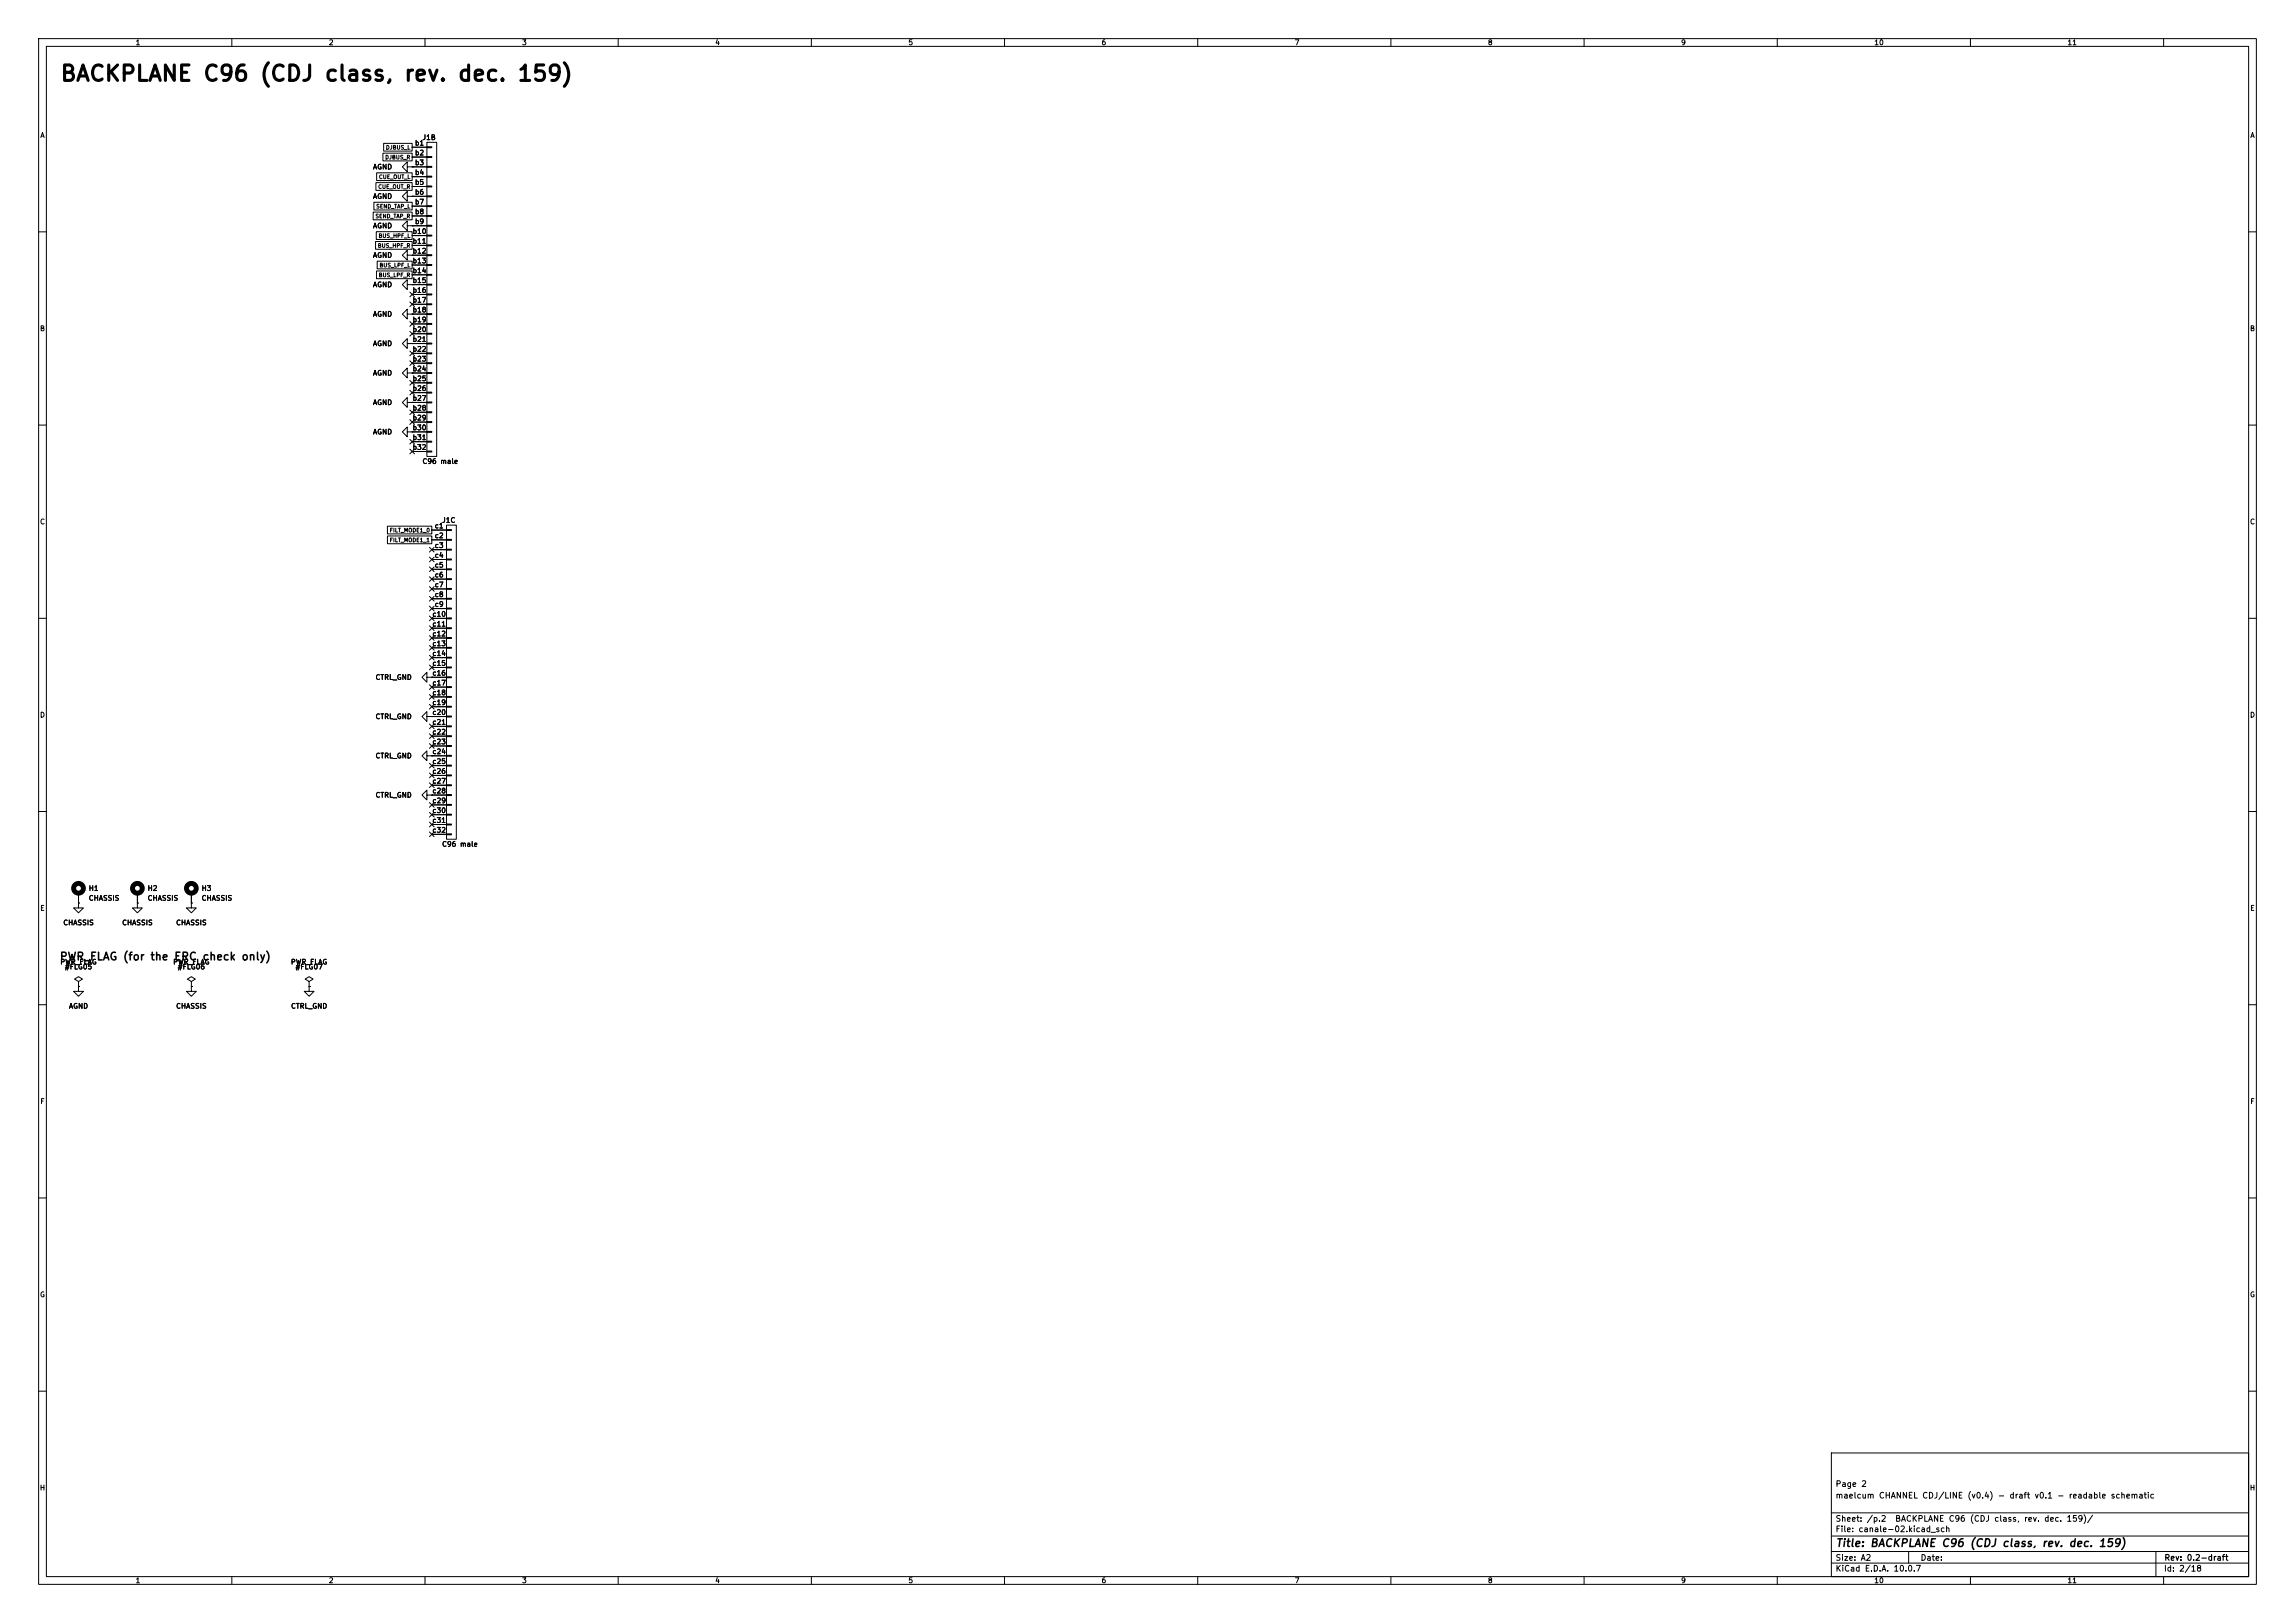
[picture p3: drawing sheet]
<svg xmlns="http://www.w3.org/2000/svg" width="594mm" height="420mm" viewBox="0 0 594 420" stroke-linecap="round" stroke-linejoin="round" font-family="sans-serif">
<defs><g id="words">
<text font-size="4" x="15.4" y="22">BACKPLANE C96 (CDJ class, rev. dec. 159)</text>
<g font-size="2">
<text x="15.3" y="249">PWR_FLAG (for the ERC check only)</text>
<text x="475" y="400.8">Title: BACKPLANE C96 (CDJ class, rev. dec. 159)</text>
</g>
<g font-size="1.5">
<text x="475" y="388.1">maelcum CHANNEL CDJ/LINE (v0.4) - draft v0.1 - readable schematic</text>
<text x="475" y="385.1">Page 2</text>
<text x="475" y="394.1">Sheet: /p.2</text>
<text x="490.4" y="394.1">BACKPLANE C96 (CDJ class, rev. dec. 159)/</text>
<text x="475" y="396.8">File: canale-02.kicad_sch</text>
<text x="475" y="407">KiCad E.D.A. 10.0.7</text>
<text x="475" y="404.2">Size: A2</text>
<text x="497" y="404.2">Date:</text>
<text x="560" y="407">Id: 2/18</text>
<text x="560.1" y="404.2">Rev: 0.2-draft</text>
</g>
<g font-size="1.3">
<text x="35" y="12">1</text>
<text x="85" y="12">2</text>
<text x="135" y="12">3</text>
<text x="185" y="12">4</text>
<text x="235" y="12">5</text>
<text x="285" y="12">6</text>
<text x="335" y="12">7</text>
<text x="385" y="12">8</text>
<text x="435" y="12">9</text>
<text x="485" y="12">10</text>
<text x="535" y="12">11</text>
<text x="10.3" y="36">A</text>
<text x="582.3" y="36">A</text>
<text x="107.3" y="38">b1</text>
<text x="107.3" y="40.5">b2</text>
<text x="109.2" y="36.5">J1B</text>
<text x="96.4" y="44.1">AGND</text>
<text x="107.3" y="43">b3</text>
<text x="107.3" y="45.6">b4</text>
<text x="96.4" y="51.8">AGND</text>
<text x="107.3" y="48.1">b5</text>
<text x="107.3" y="50.7">b6</text>
<text x="107.3" y="53.2">b7</text>
<text x="96.4" y="59.4">AGND</text>
<text x="107.3" y="55.7">b8</text>
<text x="107.3" y="58.3">b9</text>
<text x="106.7" y="60.8">b10</text>
<text x="106.7" y="63.4">b11</text>
<text x="106.7" y="65.9">b12</text>
<text x="96.4" y="67">AGND</text>
<text x="106.7" y="68.4">b13</text>
<text x="106.7" y="71">b14</text>
<text x="96.4" y="74.6">AGND</text>
<text x="106.7" y="73.5">b15</text>
<text x="106.7" y="76.1">b16</text>
<text x="96.4" y="82.2">AGND</text>
<text x="106.7" y="78.6">b17</text>
<text x="106.7" y="81.1">b18</text>
<text x="106.7" y="83.7">b19</text>
<text x="10.2" y="86">B</text>
<text x="96.4" y="89.9">AGND</text>
<text x="106.7" y="86.2">b20</text>
<text x="106.7" y="88.8">b21</text>
<text x="582.2" y="86">B</text>
<text x="106.7" y="91.3">b22</text>
<text x="106.7" y="93.8">b23</text>
<text x="96.4" y="97.5">AGND</text>
<text x="106.7" y="96.4">b24</text>
<text x="106.7" y="98.9">b25</text>
<text x="106.7" y="101.5">b26</text>
<text x="96.4" y="105.1">AGND</text>
<text x="106.7" y="104">b27</text>
<text x="106.7" y="106.5">b28</text>
<text x="96.4" y="112.7">AGND</text>
<text x="106.7" y="109.1">b29</text>
<text x="106.7" y="111.6">b30</text>
<text x="106.7" y="114.2">b31</text>
<text x="106.7" y="116.7">b32</text>
<text x="109.2" y="120.3">C96 male</text>
<text x="10.2" y="136">C</text>
<text x="112.4" y="137">c1</text>
<text x="114.3" y="135.6">J1C</text>
<text x="582.2" y="136">C</text>
<text x="112.4" y="139.6">c2</text>
<text x="112.4" y="142.1">c3</text>
<text x="112.4" y="144.6">c4</text>
<text x="112.4" y="147.2">c5</text>
<text x="112.4" y="149.7">c6</text>
<text x="112.4" y="152.3">c7</text>
<text x="112.4" y="154.8">c8</text>
<text x="111.8" y="159.9">c10</text>
<text x="112.4" y="157.3">c9</text>
<text x="111.8" y="162.4">c11</text>
<text x="111.8" y="165">c12</text>
<text x="111.8" y="167.5">c13</text>
<text x="111.8" y="170">c14</text>
<text x="111.8" y="172.6">c15</text>
<text x="97.1" y="176.2">CTRL_GND</text>
<text x="111.8" y="175.1">c16</text>
<text x="111.8" y="177.7">c17</text>
<text x="10.2" y="186">D</text>
<text x="111.8" y="180.2">c18</text>
<text x="111.8" y="182.7">c19</text>
<text x="111.8" y="185.3">c20</text>
<text x="582.2" y="186">D</text>
<text x="97.1" y="186.4">CTRL_GND</text>
<text x="111.8" y="187.8">c21</text>
<text x="111.8" y="190.4">c22</text>
<text x="97.1" y="196.5">CTRL_GND</text>
<text x="111.8" y="192.9">c23</text>
<text x="111.8" y="195.4">c24</text>
<text x="111.8" y="198">c25</text>
<text x="111.8" y="200.5">c26</text>
<text x="111.8" y="203.1">c27</text>
<text x="97.1" y="206.7">CTRL_GND</text>
<text x="111.8" y="205.6">c28</text>
<text x="111.8" y="208.1">c29</text>
<text x="111.8" y="210.7">c30</text>
<text x="111.8" y="213.2">c31</text>
<text x="111.8" y="215.8">c32</text>
<text x="114.3" y="219.4">C96 male</text>
<text x="22.8" y="230.8">H1</text>
<text x="22.8" y="233.4">CHASSIS</text>
<text x="38.1" y="230.8">H2</text>
<text x="38.1" y="233.4">CHASSIS</text>
<text x="52.1" y="230.8">H3</text>
<text x="52.1" y="233.4">CHASSIS</text>
<text x="10.3" y="236">E</text>
<text x="16.2" y="239.7">CHASSIS</text>
<text x="31.5" y="239.7">CHASSIS</text>
<text x="45.4" y="239.7">CHASSIS</text>
<text x="582.3" y="236">E</text>
<text x="15.5" y="249.9">PWR_FLAG</text>
<text x="16.7" y="251.2">#FLG05</text>
<text x="44.7" y="249.9">PWR_FLAG</text>
<text x="45.9" y="251.2">#FLG06</text>
<text x="75.2" y="249.9">PWR_FLAG</text>
<text x="76.3" y="251.2">#FLG07</text>
<text x="17.7" y="261.3">AGND</text>
<text x="45.4" y="261.3">CHASSIS</text>
<text x="75.2" y="261.3">CTRL_GND</text>
<text x="10.3" y="286">F</text>
<text x="582.3" y="286">F</text>
<text x="10.2" y="336">G</text>
<text x="582.2" y="336">G</text>
<text x="10.2" y="386">H</text>
<text x="582.2" y="386">H</text>
<text x="35" y="410">1</text>
<text x="85" y="410">2</text>
<text x="135" y="410">3</text>
<text x="185" y="410">4</text>
<text x="235" y="410">5</text>
<text x="285" y="410">6</text>
<text x="335" y="410">7</text>
<text x="385" y="410">8</text>
<text x="435" y="410">9</text>
<text x="485" y="410">10</text>
<text x="535" y="410">11</text>
</g>
<g font-size="1">
<text x="99.6" y="41.5">DJBUS_R</text>
<text x="99.8" y="38.9">DJBUS_L</text>
<text x="98" y="46.5">CUE_OUT_L</text>
<text x="97.8" y="49.1">CUE_OUT_R</text>
<text x="97.1" y="56.7">SEND_TAP_R</text>
<text x="97.2" y="54.2">SEND_TAP_L</text>
<text x="97.7" y="64.3">BUS_HPF_R</text>
<text x="97.9" y="61.8">BUS_HPF_L</text>
<text x="97.9" y="71.9">BUS_LPF_R</text>
<text x="98.1" y="69.4">BUS_LPF_L</text>
<text x="100.8" y="138">FILT_MODE1_0</text>
<text x="100.8" y="140.5">FILT_MODE1_1</text>
</g>
</g></defs>
<g fill="none" stroke="#000" stroke-width=".26">
<path d="M10 10h574v400h-574zM12 12h570v396h-570zM60 10v2M110 10v2M160 10v2M210 10v2M260 10v2M310 10v2M360 10v2M410 10v2M460 10v2M510 10v2"/>
<path d="M560 10v2M99.1 39.6h7.6v2h-7.6zM99.3 37.1h7.4v2h-7.4zM106.7 38.1h3.8M110.5 36.8h2.5v81.3h-2.5zM110.5 38h1.3v.2h-1.3zM96.6 54.9h10.1v2h-10.1zM96.8 52.3h9.9v2h-9.9zM97.3 47.3h9.4v2h-9.4zM97.4 60h9.3v2h-9.3zM97.5 44.7h9.2v2h-9.2zM105.4 43.2v-1.3l-1.3 1.3 1.3 1.3v-1.3h1.3"/>
<path d="M105.4 50.8v-1.3l-1.3 1.3 1.3 1.3v-1.3h1.3M105.4 58.4v-1.2l-1.3 1.2 1.3 1.3v-1.3h1.3M106.7 43.2h.1M106.7 50.8h.1M106.7 58.4h.1M106.7 40.6h3.8M106.7 43.2h3.8M106.7 45.7h3.8M106.7 48.3h3.8M106.7 50.8h3.8M106.7 53.3h3.8M106.7 55.9h3.8"/>
<path d="M106.7 58.4h3.8M110.5 40.5h1.3v.3h-1.3zM110.5 43.1h1.3v.2h-1.3zM110.5 45.6h1.3v.2h-1.3zM110.5 48.1h1.3v.3h-1.3zM110.5 50.7h1.3v.2h-1.3zM110.5 53.2h1.3v.3h-1.3zM110.5 55.8h1.3v.2h-1.3zM110.5 58.3h1.3v.2h-1.3zM10 60h2M97.2 62.5h9.5v2h-9.5zM97.4 70.1h9.3v2h-9.3z"/>
<path d="M97.6 67.6h9.1v2h-9.1zM105.4 66v-1.2l-1.3 1.2 1.3 1.3v-1.3h1.3M105.4 73.7v-1.3l-1.3 1.3 1.3 1.2v-1.2h1.3M106.1 78.1l1.2 1.2M106.1 75.6l1.2 1.2M106.7 66h.1M106.7 73.7h.1M106.7 61h3.8M106.7 63.5h3.8M106.7 66h3.8M106.7 68.6h3.8M106.7 71.1h3.8"/>
<path d="M106.7 73.7h3.8M106.7 76.2h3.8M106.7 78.7h3.8M107.3 78.1l-1.2 1.2M107.3 75.6l-1.2 1.2M110.5 60.8h1.3v.3h-1.3zM110.5 63.4h1.3v.2h-1.3zM110.5 65.9h1.3v.3h-1.3zM110.5 68.5h1.3v.2h-1.3zM110.5 71h1.3v.2h-1.3zM110.5 73.5h1.3v.3h-1.3zM110.5 76.1h1.3v.2h-1.3z"/>
<path d="M110.5 78.6h1.3v.3h-1.3zM582 60h2M105.4 81.3v-1.3l-1.3 1.3 1.3 1.3v-1.3h1.3M105.4 88.9v-1.3l-1.3 1.3 1.3 1.3v-1.3h1.3M105.4 96.5v-1.2l-1.3 1.2 1.3 1.3v-1.3h1.3M106.1 98.5l1.2 1.2M106.1 90.8l1.2 1.2M106.1 93.4l1.2 1.2M106.1 85.8l1.2 1.2M106.1 83.2l1.2 1.2M106.7 81.3h.1M106.7 88.9h.1"/>
<path d="M106.7 96.5h.1M106.7 81.3h3.8M106.7 83.8h3.8M106.7 86.4h3.8M106.7 88.9h3.8M106.7 91.4h3.8M106.7 94h3.8M106.7 96.5h3.8M106.7 99.1h3.8M107.3 98.5l-1.2 1.2M107.3 90.8l-1.2 1.2M107.3 93.4l-1.2 1.2"/>
<path d="M107.3 85.8l-1.2 1.2M107.3 83.2l-1.2 1.2M110.5 81.2h1.3v.2h-1.3zM110.5 83.7h1.3v.2h-1.3zM110.5 86.2h1.3v.3h-1.3zM110.5 88.8h1.3v.2h-1.3zM110.5 91.3h1.3v.3h-1.3zM110.5 93.9h1.3v.2h-1.3zM110.5 96.4h1.3v.2h-1.3zM110.5 98.9h1.3v.3h-1.3zM10 110h2M105.4 111.8v-1.3l-1.3 1.3 1.3 1.2v-1.2h1.3"/>
<path d="M105.4 104.1v-1.2l-1.3 1.2 1.3 1.3v-1.3h1.3M106.1 113.7l1.2 1.2M106.1 116.2l1.2 1.2M106.1 108.6l1.2 1.2M106.1 106.1l1.2 1.2M106.1 101l1.2 1.2M106.7 111.8h.1M106.7 104.1h.1M106.7 101.6h3.8M106.7 104.1h3.8M106.7 106.7h3.8M106.7 109.2h3.8"/>
<path d="M106.7 111.8h3.8M106.7 114.3h3.8M106.7 116.8h3.8M107.3 113.7l-1.2 1.2M107.3 116.2l-1.2 1.2M107.3 108.6l-1.2 1.2M107.3 106.1l-1.2 1.2M107.3 101l-1.2 1.2M110.5 101.5h1.3v.2h-1.3zM110.5 104h1.3v.3h-1.3zM110.5 106.6h1.3v.2h-1.3zM110.5 109.1h1.3v.2h-1.3z"/>
<path d="M110.5 111.6h1.3v.3h-1.3zM110.5 114.2h1.3v.2h-1.3zM110.5 116.7h1.3v.3h-1.3zM582 110h2M100.3 136.2h11.5v2h-11.5zM100.3 138.7h11.5v2h-11.5zM111.8 137.2h3.8M111.8 139.7h3.8M115.6 135.9h2.5v81.3h-2.5zM115.6 137h1.2v.3h-1.2zM115.6 139.6h1.2v.2h-1.2zM111.2 151.8l1.2 1.2"/>
<path d="M111.2 156.9l1.2 1.2M111.2 159.4l1.2 1.2M111.2 149.3l1.2 1.2M111.2 146.7l1.2 1.2M111.2 144.2l1.2 1.2M111.2 141.6l1.2 1.2M111.2 154.3l1.2 1.2M111.8 142.2h3.8M111.8 144.8h3.8M111.8 147.3h3.8M111.8 149.9h3.8M111.8 152.4h3.8"/>
<path d="M111.8 154.9h3.8M111.8 157.5h3.8M112.4 151.8l-1.2 1.2M112.4 156.9l-1.2 1.2M112.4 159.4l-1.2 1.2M112.4 149.3l-1.2 1.2M112.4 146.7l-1.2 1.2M112.4 144.2l-1.2 1.2M112.4 141.6l-1.2 1.2M112.4 154.3l-1.2 1.2M115.6 142.1h1.2v.3h-1.2zM115.6 144.7h1.2v.2h-1.2z"/>
<path d="M115.6 147.2h1.2v.2h-1.2zM115.6 149.7h1.2v.3h-1.2zM115.6 152.3h1.2v.2h-1.2zM115.6 154.8h1.2v.3h-1.2zM115.6 157.4h1.2v.2h-1.2zM115.6 159.9h1.2v.2h-1.2zM10 160h2M110.5 175.3v-1.3l-1.3 1.3 1.3 1.2v-1.2h1.3M111.2 162l1.2 1.2M111.2 164.5l1.2 1.2M111.2 167l1.2 1.2M111.2 177.2l1.2 1.2"/>
<path d="M111.2 169.6l1.2 1.2M111.2 172.1l1.2 1.2M111.2 179.7l1.2 1.2M111.8 175.3h.1M111.8 160h3.8M111.8 162.6h3.8M111.8 165.1h3.8M111.8 167.6h3.8M111.8 170.2h3.8M111.8 172.7h3.8M111.8 175.3h3.8M111.8 177.8h3.8"/>
<path d="M112.4 162l-1.2 1.2M112.4 164.5l-1.2 1.2M112.4 167l-1.2 1.2M112.4 177.2l-1.2 1.2M112.4 169.6l-1.2 1.2M112.4 172.1l-1.2 1.2M112.4 179.7l-1.2 1.2M115.6 162.4h1.2v.3h-1.2zM115.6 165h1.2v.2h-1.2zM115.6 167.5h1.2v.3h-1.2zM115.6 170.1h1.2v.2h-1.2zM115.6 172.6h1.2v.2h-1.2z"/>
<path d="M115.6 175.1h1.2v.3h-1.2zM115.6 177.7h1.2v.2h-1.2zM582 160h2M110.5 195.6v-1.3l-1.3 1.3 1.3 1.3v-1.3h1.3M110.5 185.4v-1.2l-1.3 1.2 1.3 1.3v-1.3h1.3M111.2 187.4l1.2 1.2M111.2 197.5l1.2 1.2M111.2 182.3l1.2 1.2M111.2 189.9l1.2 1.2M111.2 192.4l1.2 1.2M111.8 195.6h.1M111.8 185.4h.1"/>
<path d="M111.8 180.3h3.8M111.8 182.9h3.8M111.8 185.4h3.8M111.8 188h3.8M111.8 190.5h3.8M111.8 193h3.8M111.8 195.6h3.8M111.8 198.1h3.8M112.4 187.4l-1.2 1.2M112.4 197.5l-1.2 1.2M112.4 182.3l-1.2 1.2M112.4 189.9l-1.2 1.2"/>
<path d="M112.4 192.4l-1.2 1.2M115.6 180.2h1.2v.3h-1.2zM115.6 182.8h1.2v.2h-1.2zM115.6 185.3h1.2v.2h-1.2zM115.6 187.8h1.2v.3h-1.2zM115.6 190.4h1.2v.2h-1.2zM115.6 192.9h1.2v.3h-1.2zM115.6 195.5h1.2v.2h-1.2zM115.6 198h1.2v.2h-1.2zM10 210h2M110.5 205.7v-1.2l-1.3 1.2 1.3 1.3v-1.3h1.3M111.2 215.3l1.2 1.2"/>
<path d="M111.2 210.2l1.2 1.2M111.2 212.8l1.2 1.2M111.2 207.7l1.2 1.2M111.2 200.1l1.2 1.2M111.2 202.6l1.2 1.2M111.8 205.7h.1M111.8 200.7h3.8M111.8 203.2h3.8M111.8 205.7h3.8M111.8 208.3h3.8M111.8 210.8h3.8M111.8 213.4h3.8"/>
<path d="M111.8 215.9h3.8M112.4 215.3l-1.2 1.2M112.4 210.2l-1.2 1.2M112.4 212.8l-1.2 1.2M112.4 207.7l-1.2 1.2M112.4 200.1l-1.2 1.2M112.4 202.6l-1.2 1.2M115.6 200.5h1.2v.3h-1.2zM115.6 203.1h1.2v.2h-1.2zM115.6 205.6h1.2v.3h-1.2zM115.6 208.2h1.2v.2h-1.2zM115.6 210.7h1.2v.2h-1.2z"/>
<path d="M115.6 213.2h1.2v.3h-1.2zM115.6 215.8h1.2v.2h-1.2zM582 210h2M20.3 233.7v1.3h1.3l-1.3 1.2-1.3-1.2h1.3M20.3 233.7h.1M20.3 231.1v2.6M35.6 233.7v1.3h1.2l-1.2 1.2-1.3-1.2h1.3M35.6 233.7h.1M35.6 231.1v2.6M49.5 233.7v1.3h1.3l-1.3 1.2-1.2-1.2h1.2M49.5 233.7h.1M49.5 231.1v2.6"/>
<path d="M20.3 255.3v1.2h1.3l-1.3 1.3-1.3-1.3h1.3M20.3 255.3h.1M20.3 254l1-.6-1-.7-1 .7 1 .6v1.3M49.5 254l1-.6-1-.7-1 .7 1 .6v1.3M49.5 255.3h.1M49.5 255.3v1.2h1.3l-1.3 1.3-1.2-1.3h1.2M80 254l1-.6-1-.7-1 .7 1 .6v1.3M80 255.3h.1M80 255.3v1.2h1.3l-1.3 1.3-1.3-1.3h1.3M10 260h2M582 260h2M10 310h2"/>
<path d="M582 310h2M10 360h2M474 376h108v32h-108zM582 360h2M474 397.5h108M474 391.5h108M60 408v2M110 408v2M160 408v2M210 408v2M260 408v2M310 408v2"/>
<path d="M360 408v2M410 408v2M460 408v2M474 404.5h108M474 401.5h108M494 401.5v3M510 408v2M558 401.5v6.5M560 408v2"/>
</g>
<g fill="none" stroke="#000" stroke-width="1.3">
<circle cx="20.3" cy="229.9" r="1.27"/>
<circle cx="35.6" cy="229.9" r="1.27"/>
<circle cx="49.5" cy="229.9" r="1.27"/>
</g>
<use href="#words"/>
</svg>
